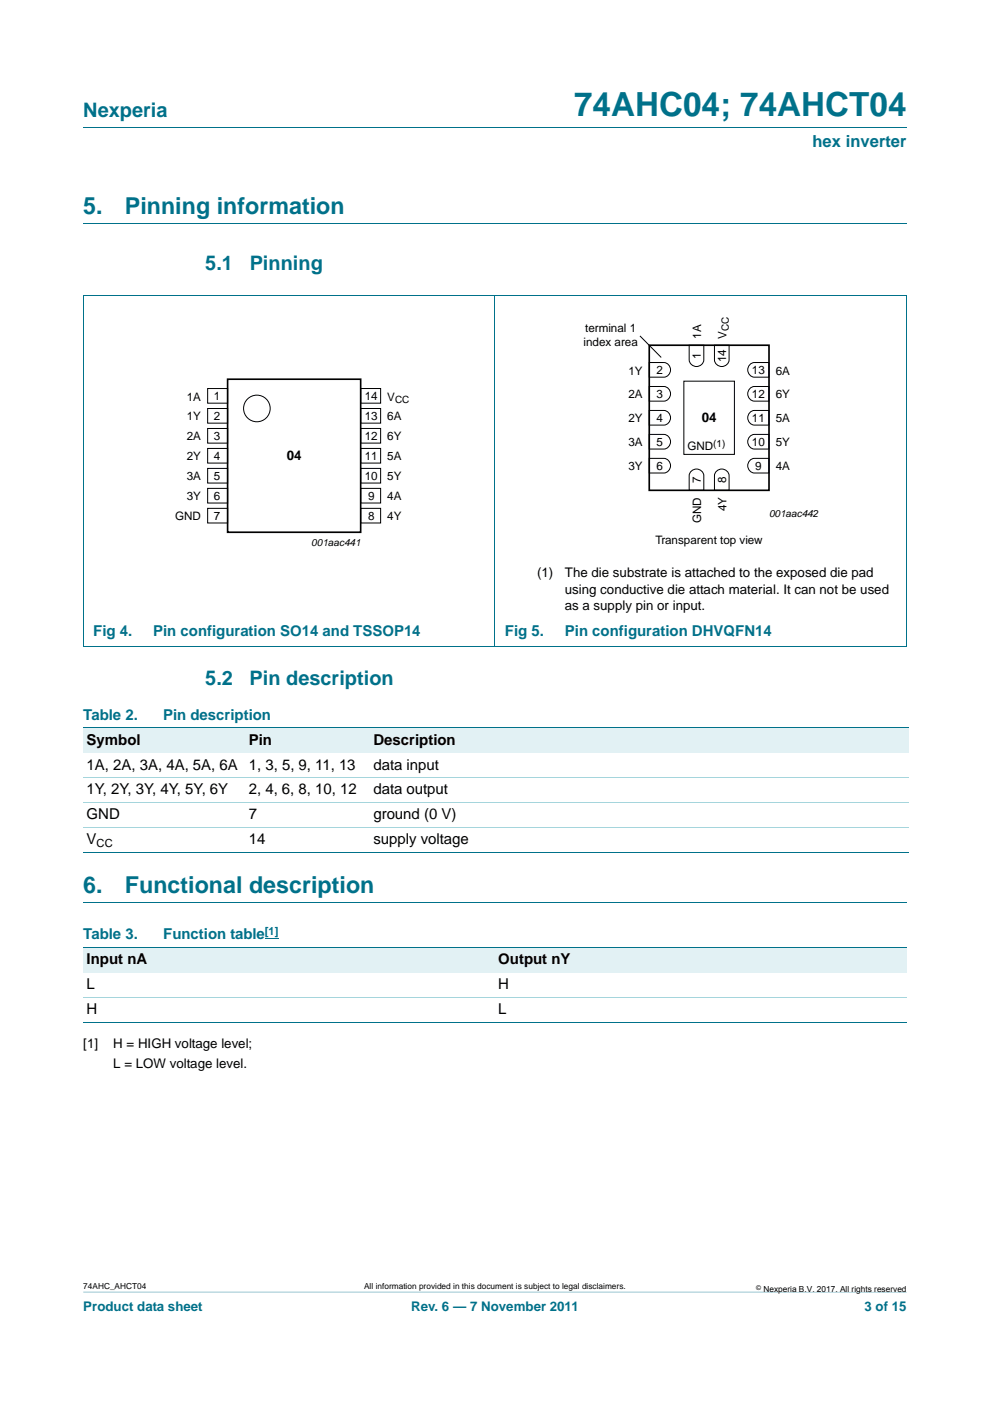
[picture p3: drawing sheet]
<svg xmlns="http://www.w3.org/2000/svg" width="210mm" height="297mm" viewBox="0 0 210 297" stroke-linecap="round" stroke-linejoin="round" font-family="sans-serif">
<defs><g id="words">
<text font-size="7" fill="#00718a" x="121.8" y="24.6">74AHC04; 74AHCT04</text>
<g font-size="4.9" fill="#00718a">
<text x="17.7" y="45.4">5.</text>
<text x="26.5" y="45.4">Pinning information</text>
<text x="17.7" y="189.4">6.</text>
<text x="26.5" y="189.4">Functional description</text>
</g>
<g font-size="4.2" fill="#00718a">
<text x="17.7" y="24.9">Nexperia</text>
<text x="43.5" y="57.3">5.1</text>
<text x="53" y="57.3">Pinning</text>
<text x="43.5" y="145.2">5.2</text>
<text x="52.9" y="145.2">Pin description</text>
</g>
<text font-size="3.5" fill="#00718a" x="172.3" y="31.1">hex inverter</text>
<g font-size="3.2" fill="#00718a">
<text x="19.8" y="134.9">Fig 4.</text>
<text x="32.5" y="134.9">Pin configuration SO14 and TSSOP14</text>
<text x="107.1" y="134.9">Fig 5.</text>
<text x="119.8" y="134.9">Pin configuration DHVQFN14</text>
<text x="17.7" y="152.6">Table 2.</text>
<text x="34.6" y="152.6">Pin description</text>
<text x="17.7" y="199.1">Table 3.</text>
<text x="34.6" y="199.1">Function table</text>
</g>
<g font-size="3.2">
<text x="18.4" y="157.9">Symbol</text>
<text x="52.8" y="157.9">Pin</text>
<text x="79.2" y="157.9">Description</text>
<text x="18.4" y="163.2">1A, 2A, 3A, 4A, 5A, 6A</text>
<text x="52.8" y="163.2">1, 3, 5, 9, 11, 13</text>
<text x="79.2" y="163.2">data input</text>
<text x="18.4" y="168.4">1Y, 2Y, 3Y, 4Y, 5Y, 6Y</text>
<text x="18.4" y="173.7">GND</text>
<text x="52.8" y="173.7">7</text>
<text x="52.8" y="168.4">2, 4, 6, 8, 10, 12</text>
<text x="79.2" y="173.7">ground (0 V)</text>
<text x="79.2" y="168.4">data output</text>
<text x="18.4" y="179">V</text>
<text x="52.8" y="179">14</text>
<text x="79.2" y="179">supply voltage</text>
<text x="18.4" y="209.7">L</text>
<text x="18.4" y="204.4">Input nA</text>
<text x="105.7" y="209.7">H</text>
<text x="105.7" y="204.4">Output nY</text>
<text x="18.4" y="215">H</text>
<text x="105.7" y="215">L</text>
</g>
<g font-size="2.8">
<text x="148.8" y="89.6">04</text>
<text x="60.8" y="97.6">04</text>
<text x="113.9" y="122.3">(1)</text>
<text x="119.8" y="125.9">using conductive die attach material. It can not be used</text>
<text x="119.8" y="122.3">The die substrate is attached to the exposed die pad</text>
<text x="119.8" y="129.4">as a supply pin or input.</text>
<text x="17.7" y="222.2">[1]</text>
<text x="24" y="226.4">L = LOW voltage level.</text>
<text x="24" y="222.2">H = HIGH voltage level;</text>
</g>
<g font-size="2.8" fill="#00718a">
<text x="17.7" y="277.9">Product data sheet</text>
<text x="87.2" y="277.9">Rev. 6 — 7 November 2011</text>
<text x="183.4" y="277.9">3 of 15</text>
</g>
<g font-size="2.5">
<text x="124.1" y="70.4">terminal 1</text>
<text x="148.7" y="71.8" transform="rotate(-90 148.7 71.8)">1A</text>
<text x="154.1" y="71.8" transform="rotate(-90 154.1 71.8)">V</text>
<text x="123.8" y="73.4">index area</text>
<text x="148.6" y="76.1" transform="rotate(-90 148.6 76.1)">1</text>
<text x="154" y="76.8" transform="rotate(-90 154 76.8)">14</text>
<text x="133.3" y="79.4">1Y</text>
<text x="139.3" y="79.3">2</text>
<text x="159.5" y="79.3">13</text>
<text x="164.5" y="79.4">6A</text>
<text x="39.6" y="84.9">1A</text>
<text x="39.6" y="89.2">1Y</text>
<text x="45.3" y="84.8">1</text>
<text x="45.3" y="89.1">2</text>
<text x="77.4" y="84.8">14</text>
<text x="77.4" y="89.1">13</text>
<text x="82.1" y="84.9">V</text>
<text x="82.1" y="89.2">6A</text>
<text x="133.3" y="89.6">2Y</text>
<text x="133.3" y="84.5">2A</text>
<text x="139.3" y="89.5">4</text>
<text x="139.3" y="84.4">3</text>
<text x="159.5" y="89.5">11</text>
<text x="159.5" y="84.4">12</text>
<text x="164.5" y="89.6">5A</text>
<text x="164.5" y="84.5">6Y</text>
<text x="39.6" y="93.4">2A</text>
<text x="45.3" y="93.3">3</text>
<text x="77.4" y="93.3">12</text>
<text x="82.1" y="93.4">6Y</text>
<text x="133.3" y="94.6">3A</text>
<text x="139.3" y="94.6">5</text>
<text x="145.8" y="95.5">GND</text>
<text x="159.5" y="94.6">10</text>
<text x="164.5" y="94.6">5Y</text>
<text x="39.6" y="97.6">2Y</text>
<text x="39.6" y="101.8">3A</text>
<text x="45.3" y="97.5">4</text>
<text x="45.3" y="101.8">5</text>
<text x="77.4" y="101.8">10</text>
<text x="77.4" y="97.5">11</text>
<text x="82.1" y="97.6">5A</text>
<text x="82.1" y="101.8">5Y</text>
<text x="133.3" y="99.7">3Y</text>
<text x="139.3" y="99.7">6</text>
<text x="160.2" y="99.7">9</text>
<text x="164.5" y="99.7">4A</text>
<text x="39.6" y="106.1">3Y</text>
<text x="45.3" y="106">6</text>
<text x="78.1" y="106.1">9</text>
<text x="82.1" y="106.1">4A</text>
<text x="148.6" y="102.4" transform="rotate(-90 148.6 102.4)">7</text>
<text x="154" y="102.4" transform="rotate(-90 154 102.4)">8</text>
<text x="37.1" y="110.3">GND</text>
<text x="45.3" y="110.3">7</text>
<text x="78.1" y="110.3">8</text>
<text x="82.1" y="110.3">4Y</text>
<text x="148.7" y="110.9" transform="rotate(-90 148.7 110.9)">GND</text>
<text x="154.1" y="108.4" transform="rotate(-90 154.1 108.4)">4Y</text>
<text x="139.1" y="115.2">Transparent top view</text>
</g>
<text font-size="2.4" x="20.5" y="179.6">CC</text>
<text font-size="2.4" fill="#00f" x="56.2" y="198.2">[1]</text>
<g font-size="2.1">
<text x="154.6" y="70.1" transform="rotate(-90 154.6 70.1)">CC</text>
<text x="83.8" y="85.4">CC</text>
<text x="151.3" y="94.8">(1)</text>
<text x="163.1" y="109.6">001aac442</text>
<text x="66" y="115.7">001aac441</text>
</g>
<g font-size="1.8">
<text x="17.7" y="273.3">74AHC_AHCT04</text>
<text x="77.2" y="273.3">All information provided in this document is subject to legal disclaimers.</text>
<text x="161.9" y="273.9">Nexperia B.V. 2017. All rights reserved</text>
</g>
<text font-size="1.4" x="160.4" y="273.4">©</text>
</g></defs>
<path d="M17.7 273.9l174.6 .1z" fill="#00718a"/>
<path d="M17.7 27h174.6M17.7 47.4h174.6M17.6 62.6h174.7M17.7 62.7v74.3M105 62.6v74.5M192.3 62.7v74.3M17.6 137.1h174.7M17.7 191.4h174.6" fill="none" stroke="#00718a" stroke-width=".21"/>
<g fill="none" stroke="#000" stroke-width=".21">
<path d="M135.7 71.2l4.5 4.6M137.7 76.9h3.1a1.56 1.56 0 0 1 1.4 1.5 1.56 1.56 0 0 1-1.4 1.6h-3.1zM146.2 73.2h3.1v3.1a1.56 1.56 0 0 1-1.6 1.4 1.56 1.56 0 0 1-1.5-1.4zM151.5 73.2h3.1v3.1a1.56 1.56 0 0 1-1.5 1.4 1.56 1.56 0 0 1-1.6-1.4zM159.2 77.2l.8-.3h3.1v3.1h-3.1a1.57 1.57 0 0 1-1.3-1.1 1.57 1.57 0 0 1 .5-1.7zM44 82.4h4.3v3.1h-4.3zM44 86.6h4.3v3.1h-4.3zM44 90.8h4.3v3.1h-4.3zM44 95.1h4.3v3.1h-4.3zM44 99.3h4.3v3.1h-4.3zM76.5 99.3h4.2v3.1h-4.2zM76.5 90.8h4.2v3.1h-4.2z"/>
<path d="M76.5 95.1h4.2v3.1h-4.2zM76.5 82.4h4.2v3.1h-4.2zM76.5 86.6h4.2v3.1h-4.2zM137.7 97.2h3.1a1.56 1.56 0 0 1 1.4 1.5 1.56 1.56 0 0 1-1.4 1.6h-3.1zM137.7 92.1h3.1a1.56 1.56 0 0 1 1.4 1.6 1.56 1.56 0 0 1-1.4 1.5h-3.1zM137.7 87h3.1a1.56 1.56 0 0 1 1.4 1.6 1.56 1.56 0 0 1-1.4 1.5h-3.1zM137.7 81.9h3.1a1.56 1.56 0 0 1 1.4 1.6 1.56 1.56 0 0 1-1.4 1.5h-3.1zM145 80.8h10.8v15.5h-10.8zM159.2 97.5l.8-.3h3.1v3.1h-3.1a1.57 1.57 0 0 1-1.3-1.1 1.57 1.57 0 0 1 .5-1.7zM159.2 92.4l.8-.3h3.1v3.1h-3.1a1.57 1.57 0 0 1-1.3-1.1 1.57 1.57 0 0 1 .5-1.7zM159.2 87.3l.8-.3h3.1v3.1h-3.1a1.57 1.57 0 0 1-1.3-1.1 1.57 1.57 0 0 1 .5-1.7zM159.2 82.3l.8-.4h3.1v3.1h-3.1a1.57 1.57 0 0 1-1.3-1.1 1.57 1.57 0 0 1 .5-1.6z"/>
<path d="M44 103.5h4.3v3.2h-4.3zM44 107.8h4.3v3.1h-4.3zM76.5 107.8h4.2v3.1h-4.2zM76.5 103.5h4.2v3.2h-4.2zM146.5 100a1.57 1.57 0 0 1 1.7-.5 1.57 1.57 0 0 1 1.1 1.4v3.1h-3.1v-3.1zM151.9 100a1.57 1.57 0 0 1 1.6-.5 1.57 1.57 0 0 1 1.1 1.4v3.1h-3.1v-3.1z"/>
<circle cx="54.5" cy="86.6" r="2.82"/>
</g>
<path d="M137.7 73.2h25.4v30.8h-25.4zM48.3 80.4h28.2v32.4h-28.2z" fill="none" stroke="#000" stroke-width=".35"/>
<g fill="#e2f1f4">
<path d="M17.7 154.3h34.4v5.3h-34.4z"/>
<path d="M52.1 154.3h26.4v5.3h-26.4z"/>
<path d="M78.5 154.3h114.3v5.3h-114.3z"/>
</g>
<path d="M17.7 154.3h175.1M17.7 180.8h175.1" fill="none" stroke="#00718a" stroke-width=".21"/>
<path d="M17.7 164.9h175.1M17.7 170.2h175.1M17.7 175.5h175.1" fill="none" stroke="#a5d5dc" stroke-width=".21"/>
<path d="M56.2 198.9h2.9" fill="none" stroke="#00f" stroke-width=".21"/>
<g fill="#e2f1f4">
<path d="M17.7 200.9h87.3v5.3h-87.3z"/>
<path d="M105 200.9h87.3v5.3h-87.3z"/>
</g>
<path d="M17.7 200.9h174.6M17.7 216.8h174.6" fill="none" stroke="#00718a" stroke-width=".21"/>
<path d="M17.7 211.5h174.6" fill="none" stroke="#a5d5dc" stroke-width=".21"/>
<use href="#words"/>
</svg>
